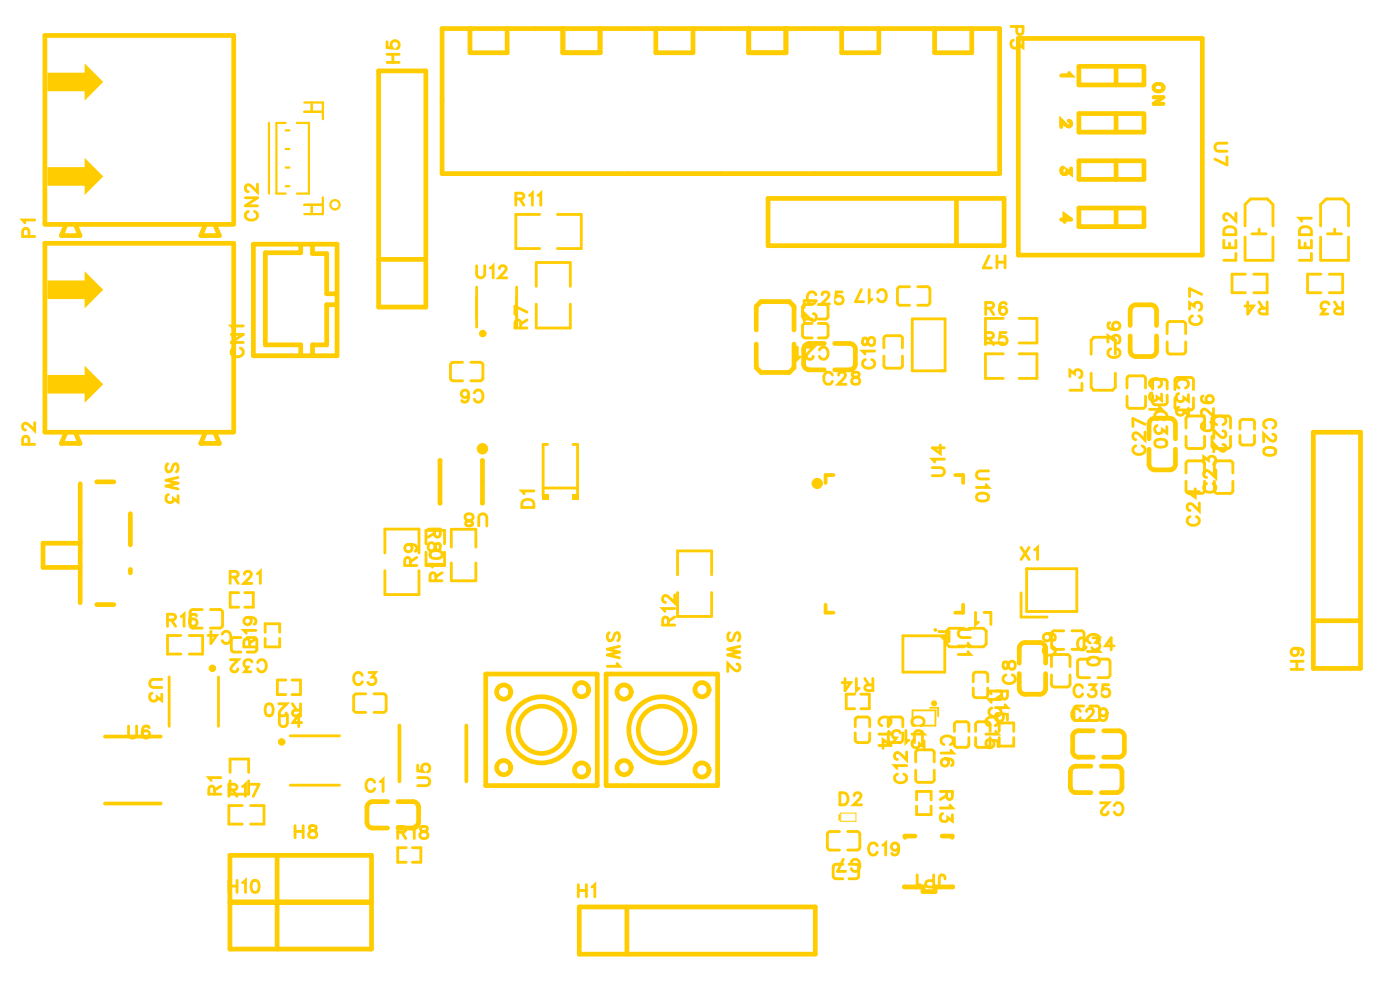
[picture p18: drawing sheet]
<svg xmlns="http://www.w3.org/2000/svg" width="75mm" height="54mm" viewBox="0 0 75 54" stroke-linecap="round" stroke-linejoin="round" font-family="sans-serif">
<defs><g id="words">
<g font-size="1.1" fill="#fff">
<text x="21.8" y="3.4" transform="rotate(-90 21.8 3.4)">H5</text>
<text x="54.1" y="1.3" transform="rotate(90 54.1 1.3)">P3</text>
<text x="14.1" y="11.9" transform="rotate(-90 14.1 11.9)">CN2</text>
<text x="27.7" y="11.3">R11</text>
<text x="65.1" y="7.6" transform="rotate(90 65.1 7.6)">U7</text>
<text x="2.2" y="12.8" transform="rotate(-90 2.2 12.8)">P1</text>
<text x="25.6" y="15.2">U12</text>
<text x="28.6" y="17.7" transform="rotate(-90 28.6 17.7)">R7</text>
<text x="43" y="16.1" transform="rotate(90 43 16.1)">L2</text>
<text x="43.4" y="16.6">C25</text>
<text x="47.8" y="15.3" transform="rotate(-180 47.8 15.3)">C17</text>
<text x="53" y="17.2">R6</text>
<text x="54.2" y="13.5" transform="rotate(-180 54.2 13.5)">H7</text>
<text x="64.9" y="17.5" transform="rotate(-90 64.9 17.5)">C37</text>
<text x="66.8" y="14.1" transform="rotate(-90 66.8 14.1)">LED2</text>
<text x="68.3" y="15.9" transform="rotate(-180 68.3 15.9)">R4</text>
<text x="70.9" y="14.1" transform="rotate(-90 70.9 14.1)">LED1</text>
<text x="72.3" y="15.9" transform="rotate(-180 72.3 15.9)">R3</text>
<text x="2.2" y="24" transform="rotate(-90 2.2 24)">P2</text>
<text x="13.4" y="19.3" transform="rotate(-90 13.4 19.3)">CN1</text>
<text x="26.1" y="20.7" transform="rotate(-180 26.1 20.7)">C6</text>
<text x="44.2" y="21">C28</text>
<text x="44.6" y="18.4" transform="rotate(-180 44.6 18.4)">C21</text>
<text x="47.4" y="19.9" transform="rotate(-90 47.4 19.9)">C18</text>
<text x="52.9" y="18.8">R5</text>
<text x="58.5" y="21.1" transform="rotate(-90 58.5 21.1)">L3</text>
<text x="60.6" y="19.3" transform="rotate(-90 60.6 19.3)">C36</text>
<text x="61.6" y="20.3" transform="rotate(90 61.6 20.3)">C31C30</text>
<text x="63" y="20.3" transform="rotate(90 63 20.3)">C33</text>
<text x="65" y="22.3" transform="rotate(90 65 22.3)">C22</text>
<text x="65.6" y="23.2" transform="rotate(-90 65.6 23.2)">C26</text>
<text x="67.7" y="22.5" transform="rotate(90 67.7 22.5)">C20</text>
<text x="8.6" y="24.9" transform="rotate(90 8.6 24.9)">SW3</text>
<text x="22.7" y="28.4" transform="rotate(90 22.7 28.4)">R8</text>
<text x="26.3" y="27.3" transform="rotate(-180 26.3 27.3)">U8</text>
<text x="29" y="27.4" transform="rotate(-90 29 27.4)">D1</text>
<text x="51.1" y="25.7" transform="rotate(-90 51.1 25.7)">U14</text>
<text x="52.2" y="25.2" transform="rotate(90 52.2 25.2)">U10</text>
<text x="61.9" y="24.5" transform="rotate(-90 61.9 24.5)">C27</text>
<text x="64.8" y="28.3" transform="rotate(-90 64.8 28.3)">C24</text>
<text x="65.7" y="26.5" transform="rotate(-90 65.7 26.5)">C23</text>
<text x="8.9" y="34">R16</text>
<text x="12.3" y="31.7">R21</text>
<text x="12.5" y="33.7" transform="rotate(-180 12.5 33.7)">C4</text>
<text x="14.1" y="34.9" transform="rotate(-90 14.1 34.9)">R19</text>
<text x="14.4" y="35.2" transform="rotate(180 14.4 35.2)">C32</text>
<text x="22.7" y="30.5" transform="rotate(-90 22.7 30.5)">R9</text>
<text x="24.1" y="31.3" transform="rotate(-90 24.1 31.3)">R10</text>
<text x="32.4" y="33.9" transform="rotate(90 32.4 33.9)">SW1</text>
<text x="36.6" y="33.7" transform="rotate(-90 36.6 33.7)">R12</text>
<text x="38.9" y="33.9" transform="rotate(90 38.9 33.9)">SW2</text>
<text x="51.3" y="33.8" transform="rotate(90 51.3 33.8)">U11</text>
<text x="53.4" y="32.6" transform="rotate(-180 53.4 32.6)">L1</text>
<text x="54.9" y="30.4">X1</text>
<text x="57.1" y="35.3" transform="rotate(-90 57.1 35.3)">C9</text>
<text x="57.9" y="35.2">C34</text>
<text x="58.2" y="34" transform="rotate(90 58.2 34)">C10</text>
<text x="6.8" y="40">U6</text>
<text x="7.8" y="36.5" transform="rotate(90 7.8 36.5)">U3</text>
<text x="15" y="39.4">U4</text>
<text x="16.2" y="37.6" transform="rotate(-180 16.2 37.6)">R20</text>
<text x="19" y="37.1">C3</text>
<text x="47" y="38.5" transform="rotate(90 47 38.5)">C14</text>
<text x="47" y="36.2" transform="rotate(-180 47 36.2)">R14</text>
<text x="48.8" y="38.5" transform="rotate(90 48.8 38.5)">C13</text>
<text x="49.7" y="39" transform="rotate(-180 49.7 39)">U13</text>
<text x="50.3" y="39.5" transform="rotate(90 50.3 39.5)">C16</text>
<text x="52.8" y="38.5" transform="rotate(90 52.8 38.5)">C15</text>
<text x="53.3" y="37.1" transform="rotate(90 53.3 37.1)">R15</text>
<text x="54.2" y="38.6" transform="rotate(-90 54.2 38.6)">C11</text>
<text x="54.9" y="36.8" transform="rotate(-90 54.9 36.8)">C8</text>
<text x="57.6" y="39">C29</text>
<text x="57.7" y="37.8">C35</text>
<text x="70.4" y="36.1" transform="rotate(-90 70.4 36.1)">H9</text>
<text x="12.2" y="42.8" transform="rotate(-90 12.2 42.8)">R1</text>
<text x="12.2" y="43.1">R17</text>
<text x="15.8" y="45.3">H8</text>
<text x="19.6" y="42.9">C1</text>
<text x="21.3" y="45.4">R18</text>
<text x="23.4" y="42.3" transform="rotate(-90 23.4 42.3)">U5</text>
<text x="45.1" y="43.6">D2</text>
<text x="46.3" y="45.9" transform="rotate(-180 46.3 45.9)">C7</text>
<text x="46.7" y="46.3">C19</text>
<text x="49.1" y="42.2" transform="rotate(-90 49.1 42.2)">C12</text>
<text x="50.3" y="42.5" transform="rotate(90 50.3 42.5)">R13</text>
<text x="50.9" y="46.8" transform="rotate(-180 50.9 46.8)">JP1</text>
<text x="60.5" y="42.9" transform="rotate(-180 60.5 42.9)">C2</text>
<text x="12.2" y="48.3">H10</text>
<text x="31" y="48.5">H1</text>
</g>
<g font-size="1" fill="#fff">
<text x="56.8" y="3.8" transform="rotate(90 56.8 3.8)">1</text>
<text x="61.8" y="4.4" transform="rotate(90 61.8 4.4)">ON</text>
<text x="56.8" y="6.4" transform="rotate(90 56.8 6.4)">2</text>
<text x="56.8" y="8.9" transform="rotate(90 56.8 8.9)">3</text>
<text x="56.8" y="11.5" transform="rotate(90 56.8 11.5)">4</text>
</g>
</g></defs>
<path d="M20.1 43.1h.8M20.1 43.1h-.2l-.2 .3 .1 1 .3 .1h.8M21.4 43.1l1 .1 .1 .2v1l-.3 .1h-.8M58.7 41.2h-1l-.1 .3v.8l.1 .3h1M59.3 41.2h.9l.2 .3-.1 1-.2 .1h-.8" fill="none" stroke="#fc0" stroke-width=".25"/>
<path d="M10.9 32.8h-.6l-.1 .8 .2 .2h.5M11.3 32.8h.6l.1 .8-.2 .2h-.5M19.7 37.3l-.6 .1-.1 .8 .2 .1h.5M20.1 37.3h.5l.2 .2-.1 .8h-.6M29.2 26.2h1.9M29.5 23.9h-.3v2.8M30.8 23.9h.3v2.8M66.7 23.4l.1 .5h.5l.2-.1v-.4M66.7 23.1l.1-.5h.5l.2 .1v.4" fill="none" stroke="#fc0" stroke-width=".15"/>
<g fill="#fc0">
<path d="M29.1 26.6h.4v.3h-.4z"/>
<path d="M30.8 26.6h.4v.3h-.4z"/>
</g>
<g fill="none" stroke="#fc0" stroke-width=".15">
<path d="M28.9 15.4v-1.3h1.8v1.3M28.9 16.4v1.2h1.8v-1.2M43.7 17.4h-.4l-.1 .1v.6l.5 .1M44 17.4h.4l.2 .1-.1 .6-.5 .1M54 19h-1v1.3h1M54 17.1h-1v1.3h1M54.8 19h1v1.3h-1M54.8 17.1h1v1.3h-1M67 12.1v-1.1l.3-.3h.9l.3 .3v1.1M67 12.7v1.3M67 14.7h-.7v1h.7M67.4 12.6h.7"/>
<path d="M67.5 14.7h.7v1h-.7M67.7 12.3v.3M68.5 12.7v1.3h-1.5M71.1 12.1v-1.1l.3-.3h.9l.3 .3v1.1M71.1 12.7v1.3h1.5v-1.3M71.1 14.7h-.7v1h.7M71.4 12.6h.8M71.5 14.7h.7v1h-.7M71.8 12.3v.3M9.1 36.4v2.7M11.8 36.4v2.7M15.6 39.6h2.7"/>
<path d="M20.7 29.7v-1.2h1.8v1.2M20.7 30.7v1.3h1.8v-1.3M22.9 29.2v-.7h1v.7M22.9 29.7v.7h1v-.7M24.3 29.4v-.9h1.3v.9M24.3 30.3v.9h1.3v-.9M12.4 41.5v-.7h1v.7M12.4 42v.7h1v-.7M15.6 42.2h2.7"/>
</g>
<g fill="none" stroke="#fc0" stroke-width=".25">
<path d="M4.3 29.2h-2v1.3h2M4.3 26v6.4M5.2 25.9h.9M5.2 32.5h.9M7 27.6v1.7M7 30.6v.2M23.7 24.8v2.3M25.9 27.1h.1M25.9 24.8h.1M26 24.8v2.3M26.1 36.2h6v6h-6zM32.6 36.2h6v6h-6z"/>
<circle cx="27.1" cy="37.2" r=".38"/>
<circle cx="29.1" cy="39.2" r="1.78"/>
<circle cx="29.1" cy="39.2" r="1.27"/>
<circle cx="31.3" cy="37.1" r=".38"/>
<circle cx="33.6" cy="37.2" r=".38"/>
<circle cx="35.6" cy="39.2" r="1.78"/>
<circle cx="35.6" cy="39.2" r="1.27"/>
<circle cx="37.8" cy="37.1" r=".38"/>
<circle cx="27.1" cy="41.3" r=".38"/>
<circle cx="31.3" cy="41.4" r=".38"/>
<circle cx="33.6" cy="41.3" r=".38"/>
<circle cx="37.8" cy="41.4" r=".38"/>
</g>
<g fill="none" stroke="#fc0" stroke-width=".2">
<path d="M5.6 39.6h3M21.5 39v3M25.1 39v3M5.6 43.2h3"/>
<circle cx="11.4" cy="35.9" r=".1"/>
<circle cx="15.2" cy="39.9" r=".1"/>
</g>
<circle cx="26" cy="24.1" r=".31" fill="#fc0"/>
<path d="M44.4 32.5v.4h.4M44.8 25.5h-.4v.5M51.4 25.5h.4v.5M51.8 32.5v.4h-.4" fill="none" stroke="#fc0" stroke-width=".2"/>
<circle cx="44" cy="26" r=".15" fill="none" stroke="#fc0" stroke-width=".3"/>
<path d="M48.6 34.2h2.2v1.9h-2.2zM50.5 34h.6v.5" fill="none" stroke="#fc0" stroke-width=".15"/>
<circle cx="50.3" cy="33.9" r=".05" fill="none" stroke="#fc0" stroke-width=".1"/>
<path d="M50.5 34.2h.3v.3z" fill="#fc0"/>
<g fill="none" stroke="#fc0" stroke-width=".15">
<path d="M24.9 19.5h-.6l-.1 .8 .2 .2h.5M25.3 19.5h.5l.2 .1-.1 .8-.6 .1M25.6 15.4v2.2M27.8 15.4v2.2M29 11.5h-1.2v1.9h1.2M30 11.5h1.3v1.9h-1.3M43.7 16.4h-.4l-.1 .1v.6l.5 .1M44 16.4h.5l.1 .6-.2 .2h-.4M47.6 18.7v-.5l.1-.1h.8l.1 .6M47.6 19.1v.7h.8M48.6 19.1v.5l-.2 .2M48.9 15.4h-.5l-.1 .2v.8h.6"/>
<path d="M49.1 17.1h1.8l-.1 2.8h-1.7zM49.4 15.4l.6 .1v.8l-.1 .1h-.5M50.6 19.9h.3M58.7 19.1v-.8l.2-.2h1l.1 .2v.8M62.8 17.9v-.5l.1-.1h.9v.6M62.8 18.4v.6h.8M63.8 18.4v.5l-.2 .1M9.7 34.2h-.7v1h.7M10.2 34.2h.7v1h-.7M12.8 31.9h-.4v.8h.4M13 34.3h-.4l-.2 .1 .1 .6 .5 .1M13.2 31.9h.4v.8h-.4"/>
<path d="M13.3 34.3h.4l.1 .1v.6l-.5 .1M14.3 34v-.5h.7v.5M14.3 34.3v.5h.7v-.5M15.4 36.6h-.5v.7h.5M15.7 36.6h.5v.7h-.5M36.5 30.9v-1.3h1.8v1.3M36.5 31.9v1.2h1.8v-1.2M46 37.3h-.5v.8h.5M46 39.4l.1 .5h.5l.2-.1v-.4M46 39.1l.1-.5h.5l.2 .1v.4M46.3 37.3h.5v.8h-.5M47.8 39.4v.5h.6l.2-.1v-.4"/>
<path d="M47.8 39.1v-.5h.6l.2 .1v.4M51.4 39.7v.3l.1 .2M51.4 39.3v-.4l.6-.1 .1 .2v.3M51.9 33.8h-.8l-.2 .1v.7l.2 .2h.8M52.1 33.8h.8l.2 .1v.7l-.2 .2h-.8M52.1 39.7v.4l-.6 .1M52.4 37v.5h.6M52.5 39.7v.3l.1 .2M52.5 39.3v-.4l.6-.1 .2 .2v.3M53 36.1l.1 .2v.4M53 36.1l-.6 .1v.5M53.1 37v.4l-.1 .1"/>
<path d="M53.3 39.7l-.1 .4-.6 .1M53.8 39.3v-.4h.7v.4M53.8 39.7v.4h.7v-.4M54.9 31.9v1.3h1.4M55.2 30.6h2.7v2.3h-2.7zM56.6 35.8v-.5l.1-.1h.8l.1 .6M56.6 36.3v.5l.1 .1h.8l.1-.6M57.2 33.9l-.6 .1v.8l.1 .1h.5M57.7 33.9l.6 .1v.8l-.1 .1h-.5M58.3 38h-.4l-.1 .1v.6h.5M58.6 35.4l-.6 .1v.8l.1 .1h.5M58.6 38h.5l.1 .6-.2 .1h-.4"/>
<path d="M58.7 20.1v.7l.1 .2h1.1l.1-.2v-.7M59.1 35.4l.6 .1v.8l-.1 .1h-.5M60.6 20.9v-.5l.2-.2 .8 .1v.6M60.6 21.3v.5l.2 .2 .8-.1v-.6M62 21.3l.1 .4 .5 .1 .2-.2v-.3M62 20.9l.1-.5h.5l.2 .1v.4M63.2 21l.1-.7h.8l.1 .2v.5M63.2 21.4l.1 .6h.8M63.8 23v-.5l.2-.1h.8v.6M63.8 25.4v-.5l.2-.1h.8v.6M63.8 23.5v.5l.2 .1h.8v-.6M63.8 25.9v.5l.2 .1h.8v-.6"/>
<path d="M64.2 21.4v.5l-.1 .1M65.2 23v-.5l.2-.1h.8v.6M65.2 23.5v.5l.2 .1h.8v-.6M65.3 25.4v-.5l.2-.1h.8v.6M65.3 25.9v.5l.2 .1h.8v-.6M13 43.3h-.7v1h.7M13.5 43.3h.7v1h-.7M21.9 45.6h-.5v.8h.5M22.2 45.6h.4v.8h-.4M45.2 44.7l-.6 .1-.1 .8 .2 .1h.5M45.4 46.5h-.4l-.2 .1 .1 .6 .5 .1M45.6 44.7l.6 .1 .1 .8-.2 .1h-.5"/>
<path d="M45.7 46.5h.5v.6l-.1 .2h-.4M49.3 41v-.5l.1-.2 .8 .1 .1 .6M49.3 41.4v.5l.1 .2 .8-.1 .1-.6M49.3 43v-.4h.8v.4M49.3 43.3v.5h.8v-.5"/>
<circle cx="50.3" cy="37.8" r=".09"/>
</g>
<g fill="none" stroke="#fc0" stroke-width=".25">
<path d="M2.4 12.1h10.2M2.4 12v-10.1h10.2v10.1M3.6 12.1l-.3 .6h1l-.2-.6M11.1 12.1l-.3 .6h1l-.2-.6M13.6 13.1h4.5v6h-4.5zM16.2 13.2v.4h-1.9v4.9h1.9v.6M16.8 13.1v.5h.8v2.2h.5M18.1 16.4h-.5v2.1h-.8v.6M20.4 3.8h2.5v12.7h-2.5zM20.4 13.9h2.5M40.7 17.7v-1.2l.2-.3h1.6l.2 .3v1.2M40.7 18.5v1.3l.2 .2h1.6l.2-.2v-1.3"/>
<path d="M41.3 10.7h12.7v2.5h-12.7zM44.4 18.5h-1l-.2 .3v.8l.2 .2 1 .1M44.9 18.5h1l.1 .3v.9l-.3 .2h-.8M51.5 10.7v2.5M60.8 18.1l.1 .9 .2 .2h.8l.3-.2v-.9M60.8 17.5v-.8l.2-.3h.9l.3 .1v1M54.8 36.2l.1 1 .3 .1h.8l.2-.1 .1-1M54.8 35.7v-.8l.2-.3h1l.2 .1 .1 1M58.8 39.3h-.9l-.2 .3v.8l.2 .3h.9M59.4 39.3h.9l.2 .3v1l-.3 .1h-.8M61.8 24.2l.1 .9 .2 .2h.8l.3-.2v-.9M61.8 23.6v-.8l.2-.3h.9l.3 .1v1"/>
<path d="M70.7 23.2h2.5v12.7h-2.5zM70.7 33.4h2.5M12.4 46h7.6v2.5h-7.6zM14.9 46v2.5M31.2 48.8h12.7v2.5h-12.7zM33.7 48.8v2.5M48.7 47.7h1v.2h.6v-.2h1M48.7 47.7h.1M49.2 45h-.5M50.7 45h.5M51.3 47.7h.1"/>
</g>
<path d="M45.2 43.7h.9v.5h-.9z" fill="none" stroke="#fc0" stroke-width=".05"/>
<path d="M45.2 43.8v.3" fill="none" stroke="#fc0" stroke-width=".08"/>
<circle cx="26" cy="17.9" r=".1" fill="none" stroke="#fc0" stroke-width=".2"/>
<path d="M49.1 39v-.8h1.2v.8h-1.2M50 38.1h.5v.4" fill="none" stroke="#fc0" stroke-width=".1"/>
<g fill="none" stroke="#fc0" stroke-width=".12">
<path d="M14.5 6.6v3.8M15.4 6.6h-.5v3.8h.5M15.4 10h.2M15.4 9h.2M15.4 8h.2M15.4 7h.2M16 6.6h.6v3.8h-.6M16.4 5.5h1v.9M16.4 11h1M16.4 6h1M16.8 5.5v.5M16.8 11v.5"/>
<path d="M17.4 10.6v.9h-1"/>
<circle cx="18" cy="11" r=".25"/>
</g>
<g fill="#fc0">
<path d="M2.6 9h2v-.5l1 1-1 1v-.5h-2z"/>
<path d="M2.6 3.9h2v-.5l1 1-1 1v-.5h-2z"/>
</g>
<path d="M2.4 23.2h10.2M2.4 23.2v-10.1h10.2v10.1M3.6 23.2l-.3 .6h1l-.2-.6M11.1 23.2l-.3 .6h1l-.2-.6" fill="none" stroke="#fc0" stroke-width=".25"/>
<g fill="#fc0">
<path d="M2.6 20.2h2v-.5l1 1-1 1v-.5h-2z"/>
<path d="M2.6 15.1h2v-.5l1 1-1 1v-.5h-2z"/>
</g>
<g fill="none" stroke="#fc0" stroke-width=".25">
<path d="M23.8 1.5h30v7.8h-30zM25.3 1.5v1.3h2v-1.3M30.3 1.5v1.3h2v-1.3M35.3 1.5v1.3h2v-1.3M40.3 1.5v1.3h2v-1.3M45.3 1.5v1.3h2v-1.3M50.3 1.5v1.3h2v-1.3M54.8 2.1h9.9v11.6h-9.9zM60.1 3.6v1M60.1 6.1v1M60.1 8.6v1M60.1 11.2v1"/>
<path d="M61.6 11.2h-3.5v1h3.5v-1M61.6 3.6h-3.5v1h3.5v-1M61.6 6.1h-3.5v1h3.5v-.9M61.6 8.6h-3.5v1h3.5v-.9M12.4 48.5h7.6v2.5h-7.6zM14.9 48.5v2.5"/>
</g>
<g fill="none" stroke="#fc0" stroke-width=".2">
<path d="M57.1 11.8h.5l-.3-.2v.3M57.2 9a.17 .17 0 0 0-.1 .3 .17 .17 0 0 0 .3-.1l.2 .1v-.2M57.5 6.5l.1 .1-.1 .2-.4-.3v.3M57.5 3.9l.1 .2h-.5M62.1 5.2h.5l-.5 .4h.5"/>
<circle cx="62.4" cy="4.7" r=".24"/>
</g>
<g fill="none" stroke="#fc0" stroke-width=".15">
<path d="M1.6 12.7l-.1-.4h-.2l-.1 .4h.7M1.9 11.8h-.7l.1 .2M12.4 18h.7l-.7 .4h.7M12.6 18.7a.24 .24 0 0 0-.2 .3 .24 .24 0 0 0 .3 .2h.1a.24 .24 0 0 0 .3-.2 .24 .24 0 0 0-.2-.3M13.1 17.5h-.7l.2 .2M13.2 10.6h.7l-.7 .5h.7M13.4 11.4a.24 .24 0 0 0-.2 .2 .24 .24 0 0 0 .2 .2h.2a.24 .24 0 0 0 .3-.2 .24 .24 0 0 0-.2-.2M13.9 9.9v.4l-.6-.4-.1 .3 .2 .1M20.8 2.2v.4h.3a.23 .23 0 0 1 0-.4 .23 .23 0 0 1 .3 .1 .23 .23 0 0 1 0 .3M20.8 3.4h.7M20.8 2.9h.7M21.1 2.9v.5"/>
<path d="M25.6 14.3v.5l.2 .1 .2-.1 .1-.5M26.4 14.4l.1-.1v.6M26.9 14.4l.1-.1 .2 .1-.4 .5h.5M27.8 10.7h.3l.1-.2-.2-.1h-.2v.6M28 10.7l.2 .3M28 17.6v-.3l-.2-.1-.1 .2v.2h.7M28.4 17.2l-.4 .2M28.4 16.8l-.7-.3v.4M28.5 10.5l.1-.1v.6M28.9 10.5l.2-.1v.6M42.9 18.7v.6l.2-.1M43.4 18.7h.4l-.4 .5 .2 .1 .2-.1"/>
<path d="M43.8 16.9l.1 .1-.1 .2-.5-.4v.5M43.9 15.9a.24 .24 0 0 0-.3-.2 .24 .24 0 0 0-.2 .2v.2a.24 .24 0 0 0 .2 .2 .24 .24 0 0 0 .3-.1M43.9 16.2h-.6v.3M44.1 18.8a.24 .24 0 0 1 .3-.1 .24 .24 0 0 1 .2 .2v.2a.24 .24 0 0 1-.2 .2 .24 .24 0 0 1-.3-.1M44.2 15.9l.2-.2 .2 .1-.4 .5h.4M45.3 15.7h-.3v.3a.23 .23 0 0 1 .3 0 .23 .23 0 0 1 0 .3 .23 .23 0 0 1-.4-.1M46.3 15.6l-.3 .6h.5M46.4 18.2v.3h.2a.27 .27 0 0 1 .1-.3 .27 .27 0 0 1 .3 0v.3a.27 .27 0 0 1-.3 0 .27 .27 0 0 1-.1-.3zM46.6 19.3a.24 .24 0 0 0-.2 .3 .24 .24 0 0 0 .3 .2h.1a.24 .24 0 0 0 .3-.2 .24 .24 0 0 0-.2-.3M46.8 15.6v.6l.1-.1M47.1 18.9h-.7l.1 .1M47.2 15.7a.24 .24 0 0 1 .3-.1 .24 .24 0 0 1 .2 .2v.2a.24 .24 0 0 1-.2 .2 .24 .24 0 0 1-.3-.1"/>
<path d="M53 18.2h.4l.1-.2-.2-.1h-.3v.6M53 16.6l.4-.1v-.2h-.4v.6M53.2 13.8l-.3 .6h.4M53.2 18.2l.3 .3M53.3 16.6l.2 .3M53.6 13.8v.6M53.6 14.1h.5M54.1 13.8v.6M54.1 17.9h-.3v.3a.23 .23 0 0 1 .3 0 .23 .23 0 0 1 0 .3 .23 .23 0 0 1-.3-.1M54.1 16.4v-.1a.32 .32 0 0 0-.4 .2 .32 .32 0 0 0 .3 .4 .2 .2 0 0 0 .2-.2 .2 .2 0 0 0-.2-.2 .2 .2 0 0 0-.2 .2M54.4 1.4h.6v.4h-.3v-.4M54.5 2.2a.22 .22 0 0 0 0 .3 .22 .22 0 0 0 .3-.1l.2 .2v-.4"/>
<path d="M59.6 18.4v-.3l.3 .1a.22 .22 0 0 1 .3-.1 .22 .22 0 0 1-.1 .4M59.7 17.4h-.1a.32 .32 0 0 0 .3 .4 .32 .32 0 0 0 .4-.3 .2 .2 0 0 0-.2-.2 .2 .2 0 0 0-.2 .2 .2 .2 0 0 0 .1 .2M59.8 18.8a.24 .24 0 0 0-.2 .2 .24 .24 0 0 0 .3 .2h.1a.24 .24 0 0 0 .3-.2 .24 .24 0 0 0-.2-.2M64 16.6v-.3l.3 .2a.22 .22 0 0 1 .3-.2 .22 .22 0 0 1-.1 .4M64.2 17a.24 .24 0 0 0-.2 .3 .24 .24 0 0 0 .3 .2h.1a.24 .24 0 0 0 .3-.2 .24 .24 0 0 0-.2-.3M64.7 15.8l-.7-.3v.5M65.8 12.9v.4h.7v-.4M65.9 12.2h.2h.3l.1 .4h-.7zM66 7.7h-.4l-.2 .2 .1 .2h.5M66 8.4v.5l-.6-.3M66.2 13.1v.2M66.5 11.5v.4l-.5-.4-.2 .2 .2 .2"/>
<path d="M66.5 13.6v.4h-.7M67.1 16.2v.7l.3-.4h-.4M67.7 16.2l.3 .4M68.2 16.2v.7h-.3l-.2-.1 .1-.2h.4M69.9 12.9v.4h.7v-.4M70 12.2h.2h.3l.1 .4h-.7zM70.2 13.1v.2M70.6 11.7h-.7l.1 .2M70.6 13.6v.4h-.7M71.5 16.4a.22 .22 0 0 0-.4-.1 .22 .22 0 0 0 .2 .3l-.2 .3h.3M71.8 16.2l.2 .4M72.2 16.2v.7h-.2l-.2-.1 .1-.2h.3"/>
<path d="M1.6 23.9l-.1-.4h-.2l-.1 .4h.7M1.9 22.7v.5l-.6-.4-.1 .2 .2 .1M6.9 39v.5l.2 .2 .2-.1 .1-.6M8 39.1a.32 .32 0 0 0-.4 .2 .32 .32 0 0 0 .2 .4 .2 .2 0 0 0 .3-.2 .2 .2 0 0 0-.2-.2 .2 .2 0 0 0-.2 .2M8.2 37.3a.22 .22 0 0 0-.1 .3 .22 .22 0 0 0 .4-.1l.2 .2v-.4M8.7 36.5h-.5l-.1 .2v.2l.6 .1M9 33.3h.4v-.2l-.4-.1v.7M9 24.9l-.1 .2 .1 .3 .2-.1 .2-.4 .2 .2-.1 .3M9.1 26.6a.22 .22 0 0 0-.1 .4 .22 .22 0 0 0 .3-.2l.3 .2v-.3M9.2 33.3l.2 .4M9.6 25.7l-.7 .1 .7 .2-.7 .1 .7 .2M9.8 33.2l.1-.2v.7"/>
<path d="M10.6 33.1h-.1a.32 .32 0 0 0-.3 .2 .32 .32 0 0 0 .2 .4 .2 .2 0 0 0 .2-.2 .2 .2 0 0 0-.2-.2 .2 .2 0 0 0-.2 .2M11.3 33.9v.7l.4-.4h-.5M12 34.1a.24 .24 0 0 1 .2-.2 .24 .24 0 0 1 .2 .3v.2a.24 .24 0 0 1-.2 .2 .24 .24 0 0 1-.2-.2M12.4 31h.4v-.2l-.4-.1v.7M12.4 35.5h.4l-.4 .5 .3 .1 .1-.1M12.6 31l.2 .4M13.2 30.9l.1-.2 .2 .1-.4 .6h.5M13.3 33.2a.2 .2 0 0 1 .2 .3 .2 .2 0 0 1-.3 0 .2 .2 0 0 1 0-.3h.1a.31 .31 0 0 1 .5 .2l-.1 .2M13.4 34.8v-.4h-.2l-.1 .1v.3h.7M13.6 35.6a.22 .22 0 0 0-.4-.1 .22 .22 0 0 0 .1 .4l-.1 .2h.3M13.8 33.9h-.7l.1 .2M13.8 34.4l-.4 .2"/>
<path d="M13.9 30.8l.1-.1v.7M13.9 35.6a.24 .24 0 0 1 .2-.1 .24 .24 0 0 1 .2 .2v.2a.24 .24 0 0 1-.2 .2 .24 .24 0 0 1-.2-.1M14.4 37.9a.32 .32 0 0 1 .3 .2 .32 .32 0 0 1-.2 .4l-.2-.1v-.3zM15 37.8h.4l-.4 .6 .3 .1 .1-.2M15 38.4v.5l.2 .2 .2-.1 .1-.6M15.7 37.8l.3 .4M16.2 37.8v.7l-.4-.1v-.2h.4M16.2 38.9h-.4l.3-.5v.7M19.5 36.3a.24 .24 0 0 0-.3-.1 .24 .24 0 0 0-.2 .2v.2a.24 .24 0 0 0 .2 .2 .24 .24 0 0 0 .3-.1M19.9 36.2h.3l-.2 .2a.22 .22 0 0 1 .2 .4 .22 .22 0 0 1-.4-.1M22 29.3a.2 .2 0 0 1 .2 .3 .2 .2 0 0 1-.4 0 .2 .2 0 0 1 .1-.3h.1a.31 .31 0 0 1 .4 .2l-.1 .1M22.1 30.4v-.4h-.2l-.1 .1v.3h.6"/>
<path d="M22.4 30l-.3 .2M23 28.5h.7v.2l-.1 .2-.2-.1v-.3M23.1 29.2a.27 .27 0 0 1 .3 .1 .27 .27 0 0 1 .1 .3h.1l.1-.1v-.3h-.2a.27 .27 0 0 1-.1 .4 .27 .27 0 0 1-.3 0zM23.2 29.7a.32 .32 0 0 1 .4-.1 .32 .32 0 0 1 .2 .3 .32 .32 0 0 1-.4 .2 .32 .32 0 0 1-.2-.4zM23.4 28.7l-.4 .2M23.4 31.2v-.3l-.1-.1-.2 .2v.2h.7M23.8 30.3h-.7l.2 .2M23.8 30.8l-.4 .2M25.1 27.7h.3a.27 .27 0 0 1 0 .3 .27 .27 0 0 1-.3 .1v.1l.1 .1 .2-.1v-.1a.27 .27 0 0 1-.3-.1 .27 .27 0 0 1 0-.3zM25.2 21.2a.2 .2 0 0 1-.3 .2 .2 .2 0 0 1 0-.4 .2 .2 0 0 1 .3 .1v.1a.31 .31 0 0 1-.2 .4l-.2-.1M25.5 21.1a.24 .24 0 0 1 .3-.1 .24 .24 0 0 1 .2 .2v.2a.24 .24 0 0 1-.2 .2 .24 .24 0 0 1-.3-.1M25.8 28.3v-.5l.1-.2 .3 .1v.6"/>
<path d="M28.1 27a.36 .36 0 0 1 .6 .1v.2h-.6zM28.7 26.4h-.6l.1 .2M32.8 34l-.1 .2 .1 .3 .2-.1 .2-.4 .1 .2-.1 .3M33.2 35.7l.1 .1h-.6M33.3 34.8l-.6 .1 .6 .2-.6 .1 .6 .2M36 33.6l-.1-.4h-.1l-.1 .1v.3h.6M36.3 32.7h-.6l.1 .2M36.3 32v.4l-.5-.4-.1 .3 .1 .1M36.3 33.2l-.3 .2M39.3 34l-.1 .2 .1 .3 .1-.1 .3-.4 .1 .2-.1 .3M39.7 35.7l.1 .1-.1 .3-.5-.4v.4M39.8 34.8l-.6 .1 .6 .2-.6 .1 .6 .2"/>
<path d="M44.8 20.2a.24 .24 0 0 0-.3-.2 .24 .24 0 0 0-.2 .3v.1a.24 .24 0 0 0 .2 .3 .24 .24 0 0 0 .3-.2M45.1 20.2l.1-.2 .3 .1-.4 .6h.4M45.5 36.5v.6l.3-.4h-.5M45.9 20v.2a.27 .27 0 0 1 .3 .1 .27 .27 0 0 1 0 .3h-.3a.27 .27 0 0 1 0-.3 .27 .27 0 0 1 .3-.1v-.2zM46.1 36.5v.6l.1-.1M46.5 36.5l.3 .3M47 36.5v.6h-.3l-.2-.1 .1-.1 .4-.1M47.4 39a.24 .24 0 0 1-.1-.3 .24 .24 0 0 1 .2-.1h.2a.24 .24 0 0 1 .2 .2 .24 .24 0 0 1-.1 .2M47.8 39.3l.1 .2h-.6M48.4 39.4a.22 .22 0 0 0-.3-.1 .22 .22 0 0 0 .1 .4l-.2 .2h.4M48.7 39.3v.6l.2-.1M49.2 39.8a.22 .22 0 0 0-.1 .4 .22 .22 0 0 0 .4-.2l.2 .2v-.4"/>
<path d="M49.2 39.9v-.4l.2-.2 .2 .1v.5M49.2 39a.24 .24 0 0 1-.1-.3 .24 .24 0 0 1 .2-.1h.2a.24 .24 0 0 1 .2 .2 .24 .24 0 0 1-.1 .2M49.6 39.3l.1 .2h-.6M50.2 25.1h.4l.2 .2-.1 .2-.5 .1M50.6 23.9v.5l-.4-.3h.6M50.8 24.7h-.6l.1 .1M52.1 34.6l.1 .1h-.6M52.1 35l.1 .2h-.6M52.2 33.8h-.5l-.1 .2 .1 .3h.5M52.5 32.9v.7l.1-.1M52.6 26.6a.32 .32 0 0 1 .4-.1 .32 .32 0 0 1 .2 .4 .32 .32 0 0 1-.4 .1 .32 .32 0 0 1-.2-.4zM52.9 32.9h.4v.7"/>
<path d="M53.1 26.1l.1 .1h-.7M53.2 39.8a.23 .23 0 0 0-.1 .3 .23 .23 0 0 0 .3 .1 .23 .23 0 0 0 0-.4h.3v.4M53.2 25.3h-.5l-.2 .2 .1 .2 .6 .1M53.2 39a.24 .24 0 0 1-.2-.2 .24 .24 0 0 1 .3-.2h.2a.24 .24 0 0 1 .2 .2 .24 .24 0 0 1-.2 .2M53.4 38.1a.24 .24 0 0 0-.2 .2 .24 .24 0 0 0 .3 .2h.1a.24 .24 0 0 0 .3-.2 .24 .24 0 0 0-.2-.2M53.6 37.2h.6l-.1 .4-.2-.1v-.3M53.6 39.3l.1 .2h-.7M53.7 38.4a.23 .23 0 0 0-.1 .3 .23 .23 0 0 0 .3 0 .23 .23 0 0 0 0-.3h.3v.3M53.9 37.6h-.7l.1 .2M53.9 37.2h-.7l.1 .1M53.9 37.4l-.3 .2M54 35.6v.3h.2a.27 .27 0 0 1 .1-.3 .27 .27 0 0 1 .3 0v.3a.27 .27 0 0 1-.3 0 .27 .27 0 0 1-.1-.3z"/>
<path d="M54.1 37.9l.1 .2h-.6M54.1 36.3a.24 .24 0 0 0-.1 .3 .24 .24 0 0 0 .2 .2h.2a.24 .24 0 0 0 .2-.2 .24 .24 0 0 0-.1-.3M54.9 29.4l.5 .7M55.4 29.4l-.5 .7M55.7 29.6l.1-.2v.7M56.3 34.8a.24 .24 0 0 0-.2 .2 .24 .24 0 0 0 .3 .2h.1a.24 .24 0 0 0 .3-.2 .24 .24 0 0 0-.2-.2M56.3 34.1a.2 .2 0 0 1 .2 .2 .2 .2 0 0 1-.3 .1 .2 .2 0 0 1 0-.3h.1a.31 .31 0 0 1 .5 .2l-.1 .1M57.6 20.3v-.4l.2 .2a.22 .22 0 0 1 .4-.2 .22 .22 0 0 1-.1 .4M58.1 38.3a.24 .24 0 0 0-.2-.2 .24 .24 0 0 0-.2 .2v.2a.24 .24 0 0 0 .2 .3 .24 .24 0 0 0 .2-.2M58.2 20.6v.4h-.6M58.2 37a.24 .24 0 0 0-.2-.2 .24 .24 0 0 0-.2 .3v.1a.24 .24 0 0 0 .2 .3 .24 .24 0 0 0 .2-.2M58.4 34.5a.24 .24 0 0 0-.2-.2 .24 .24 0 0 0-.2 .2v.2a.24 .24 0 0 0 .2 .2 .24 .24 0 0 0 .2-.1"/>
<path d="M58.5 38.3l.1-.2 .2 .1-.4 .6h.5M58.5 35.4a.32 .32 0 0 1 .4-.1 .32 .32 0 0 1 .2 .4 .32 .32 0 0 1-.4 .1 .32 .32 0 0 1-.2-.4zM58.6 36.8h.4l-.2 .3a.22 .22 0 0 1 .1 .3 .22 .22 0 0 1-.3-.1M58.7 34.6a.24 .24 0 0 1-.2-.3 .24 .24 0 0 1 .3-.2h.1a.24 .24 0 0 1 .3 .2 .24 .24 0 0 1-.2 .3M58.8 34.3h.3l-.1 .2a.22 .22 0 0 1 .1 .4 .22 .22 0 0 1-.4-.1M59 34.9l.2 .1h-.7M59.6 38.3a.2 .2 0 0 1-.3 .2 .2 .2 0 0 1-.1-.3 .2 .2 0 0 1 .3 0l.1 .1a.31 .31 0 0 1-.3 .5l-.1-.1M59.7 36.8h-.4v.3a.23 .23 0 0 1 .4 0 .23 .23 0 0 1-.1 .3 .23 .23 0 0 1-.3-.1M59.9 34.7h-.4l.3-.4v.6M61.1 24a.24 .24 0 0 0-.1 .2 .24 .24 0 0 0 .2 .2h.2a.24 .24 0 0 0 .2-.2 .24 .24 0 0 0-.1-.2M61.6 23.2v.5l-.5-.4-.1 .2 .1 .1M61.6 22.8l-.6-.3v.4"/>
<path d="M62 21.1a.22 .22 0 0 0-.1 .4 .22 .22 0 0 0 .4-.2l.2 .2v-.3M62 20.8a.24 .24 0 0 1-.2-.2 .24 .24 0 0 1 .3-.2h.2a.24 .24 0 0 1 .2 .2 .24 .24 0 0 1-.2 .2M62.2 23.7a.32 .32 0 0 1 .4-.1 .32 .32 0 0 1 .2 .4 .32 .32 0 0 1-.4 .1 .32 .32 0 0 1-.2-.4zM62.3 22.9a.22 .22 0 0 0-.1 .4 .22 .22 0 0 0 .3-.2l.3 .2v-.4M62.3 22.6a.24 .24 0 0 1-.2-.3 .24 .24 0 0 1 .3-.2h.1a.24 .24 0 0 1 .3 .2 .24 .24 0 0 1-.2 .3M62.4 21.9l.1 .1h-.6M63.4 21.2a.22 .22 0 0 0 0 .3 .22 .22 0 0 0 .3-.1l.2 .2v-.4M63.4 21.9a.22 .22 0 0 0 0 .4 .22 .22 0 0 0 .3-.2l.2 .2v-.3M63.4 20.9a.24 .24 0 0 1-.1-.3 .24 .24 0 0 1 .2-.2h.2a.24 .24 0 0 1 .2 .2 .24 .24 0 0 1-.1 .3M64 27.8a.24 .24 0 0 0-.1 .3 .24 .24 0 0 0 .2 .1h.2a.24 .24 0 0 0 .2-.1 .24 .24 0 0 0-.1-.3M64.3 26.3v.4l-.4-.3h.6M64.5 27v.5l-.5-.4-.1 .2 .1 .1"/>
<path d="M64.7 21.3a.32 .32 0 0 0 .2 .4 .32 .32 0 0 0 .4-.2 .2 .2 0 0 0-.2-.2 .2 .2 0 0 0-.2 .1 .2 .2 0 0 0 .2 .3M64.8 24.9v-.3l.2 .2a.22 .22 0 0 1 .4-.2 .22 .22 0 0 1-.1 .4M64.8 22.7a.24 .24 0 0 0-.2 .3 .24 .24 0 0 0 .3 .2h.1a.24 .24 0 0 0 .3-.2 .24 .24 0 0 0-.2-.3M64.9 26a.24 .24 0 0 0-.1 .3 .24 .24 0 0 0 .2 .2h.2a.24 .24 0 0 0 .2-.2 .24 .24 0 0 0-.1-.3M65.3 22v.4l-.5-.4-.2 .2 .2 .2M65.4 25.3v.4l-.5-.4-.1 .2 .1 .2M65.5 22.8a.24 .24 0 0 1-.2-.2 .24 .24 0 0 1 .3-.2h.1a.24 .24 0 0 1 .3 .2 .24 .24 0 0 1-.2 .2M65.8 23.2l.2 .1-.2 .2-.5-.4v.5M65.8 23.9l.2 .1-.2 .3-.5-.4v.4M68 24.1a.32 .32 0 0 1 .4-.1 .32 .32 0 0 1 .2 .4 .32 .32 0 0 1-.4 .1 .32 .32 0 0 1-.2-.4zM68.1 23a.24 .24 0 0 1-.1-.3 .24 .24 0 0 1 .2-.1h.2a.24 .24 0 0 1 .2 .1 .24 .24 0 0 1-.1 .3M68.5 23.4l.1 .1-.1 .2-.5-.4v.5"/>
<path d="M69.5 36h.6M69.5 35.6h.6M69.7 34.9a.2 .2 0 0 1 .2 .2 .21 .21 0 0 1-.4 .1 .2 .2 0 0 1 .1-.3h.1a.31 .31 0 0 1 .4 .2l-.1 .1M69.8 35.6v.4M11.5 42.7v-.4h-.1l-.2 .1v.3h.7M11.9 41.8h-.7l.2 .2M11.9 42.3l-.4 .2M12.3 42.5h.4v-.3h-.4v.6M12.3 47.3v.7M12.3 47.7h.5M12.5 42.5l.3 .3M12.8 47.3v.7"/>
<path d="M13.1 42.3l.1-.1v.6M13.1 47.5l.1-.2v.7M13.5 42.2h.4l-.3 .6M13.6 47.4a.32 .32 0 0 1 .4 .2 .32 .32 0 0 1-.2 .4l-.3-.1v-.3zM15.9 44.4v.6M15.9 44.7h.4M16.3 44.4v.6M16.7 44.4v.2a.27 .27 0 0 1 .3 .1 .27 .27 0 0 1 0 .3h-.3a.27 .27 0 0 1 0-.3 .27 .27 0 0 1 .3-.1v-.2zM20.2 42.1a.24 .24 0 0 0-.3-.2 .24 .24 0 0 0-.2 .3v.1a.24 .24 0 0 0 .2 .3 .24 .24 0 0 0 .3-.2M20.5 42l.1-.1v.7M21.4 44.8l.4-.1v-.2l-.4-.1v.7M21.6 44.8l.2 .3"/>
<path d="M22.1 44.6l.2-.2v.7M22.5 41.8h.4l.2 .2-.1 .2h-.5M22.5 41.1v.4h.3a.23 .23 0 0 1-.1-.4 .23 .23 0 0 1 .4 .1 .23 .23 0 0 1-.1 .3M22.7 44.5v.2a.27 .27 0 0 1 .3 0 .27 .27 0 0 1 0 .4h-.3a.27 .27 0 0 1 0-.4 .27 .27 0 0 1 .3 0v-.2zM31.1 47.6v.6M31.1 47.9h.5M31.6 47.6v.6M31.9 47.7l.1-.1v.6M45.2 42.6h.2a.35 .35 0 0 1 .2 .4 .35 .35 0 0 1-.2 .3h-.2zM45.4 46.2l-.3 .7h.4M45.8 46.4a.24 .24 0 0 1 .3-.2 .24 .24 0 0 1 .2 .3v.1a.24 .24 0 0 1-.2 .3 .24 .24 0 0 1-.3-.2M46 42.8l.1-.2 .2 .2-.4 .5h.5"/>
<path d="M47.2 45.5a.24 .24 0 0 0-.3-.2 .24 .24 0 0 0-.2 .3v.1a.24 .24 0 0 0 .2 .3 .24 .24 0 0 0 .3-.2M47.3 40.1h.6l-.4-.3v.4M47.5 45.5l.2-.2v.7M48.3 41.6a.24 .24 0 0 0-.2 .3 .24 .24 0 0 0 .3 .2h.1a.24 .24 0 0 0 .3-.2 .24 .24 0 0 0-.2-.3M48.4 45.5a.2 .2 0 0 1-.3 .2 .2 .2 0 0 1-.1-.3 .2 .2 0 0 1 .3 0l.1 .1a.31 .31 0 0 1-.3 .5l-.1-.1M48.8 41.2h-.7l.2 .1M48.8 40.4v.5l-.5-.4-.2 .2 .2 .1M49.4 47v.7l.1-.1M50.2 47v.7l-.4-.1 .1-.2h.3M50.6 42.6h.6v.2l-.1 .2-.1-.1-.1-.3M50.7 43.8a.22 .22 0 0 0 0 .3 .22 .22 0 0 0 .3-.1l.2 .2v-.4M50.8 40a.24 .24 0 0 1-.2-.2 .24 .24 0 0 1 .3-.2h.1a.24 .24 0 0 1 .3 .2 .24 .24 0 0 1-.2 .2"/>
<path d="M50.8 47.3v-.2h-.2l-.1 .6M50.9 40.8a.2 .2 0 0 1 .1 .3 .2 .2 0 0 1-.3 .1 .2 .2 0 0 1 0-.4h.2a.31 .31 0 0 1 .4 .2l-.1 .2M50.9 42.8l-.3 .2M51.1 43.3l.1 .1h-.6M51.2 40.3l.1 .2h-.7M59.2 43.2h.5l-.4 .5 .2 .1 .1-.1M60 43.3a.24 .24 0 0 1 .2-.1 .24 .24 0 0 1 .2 .2v.2a.24 .24 0 0 1-.2 .2 .24 .24 0 0 1-.2-.1"/>
</g>
<use href="#words"/>
</svg>
